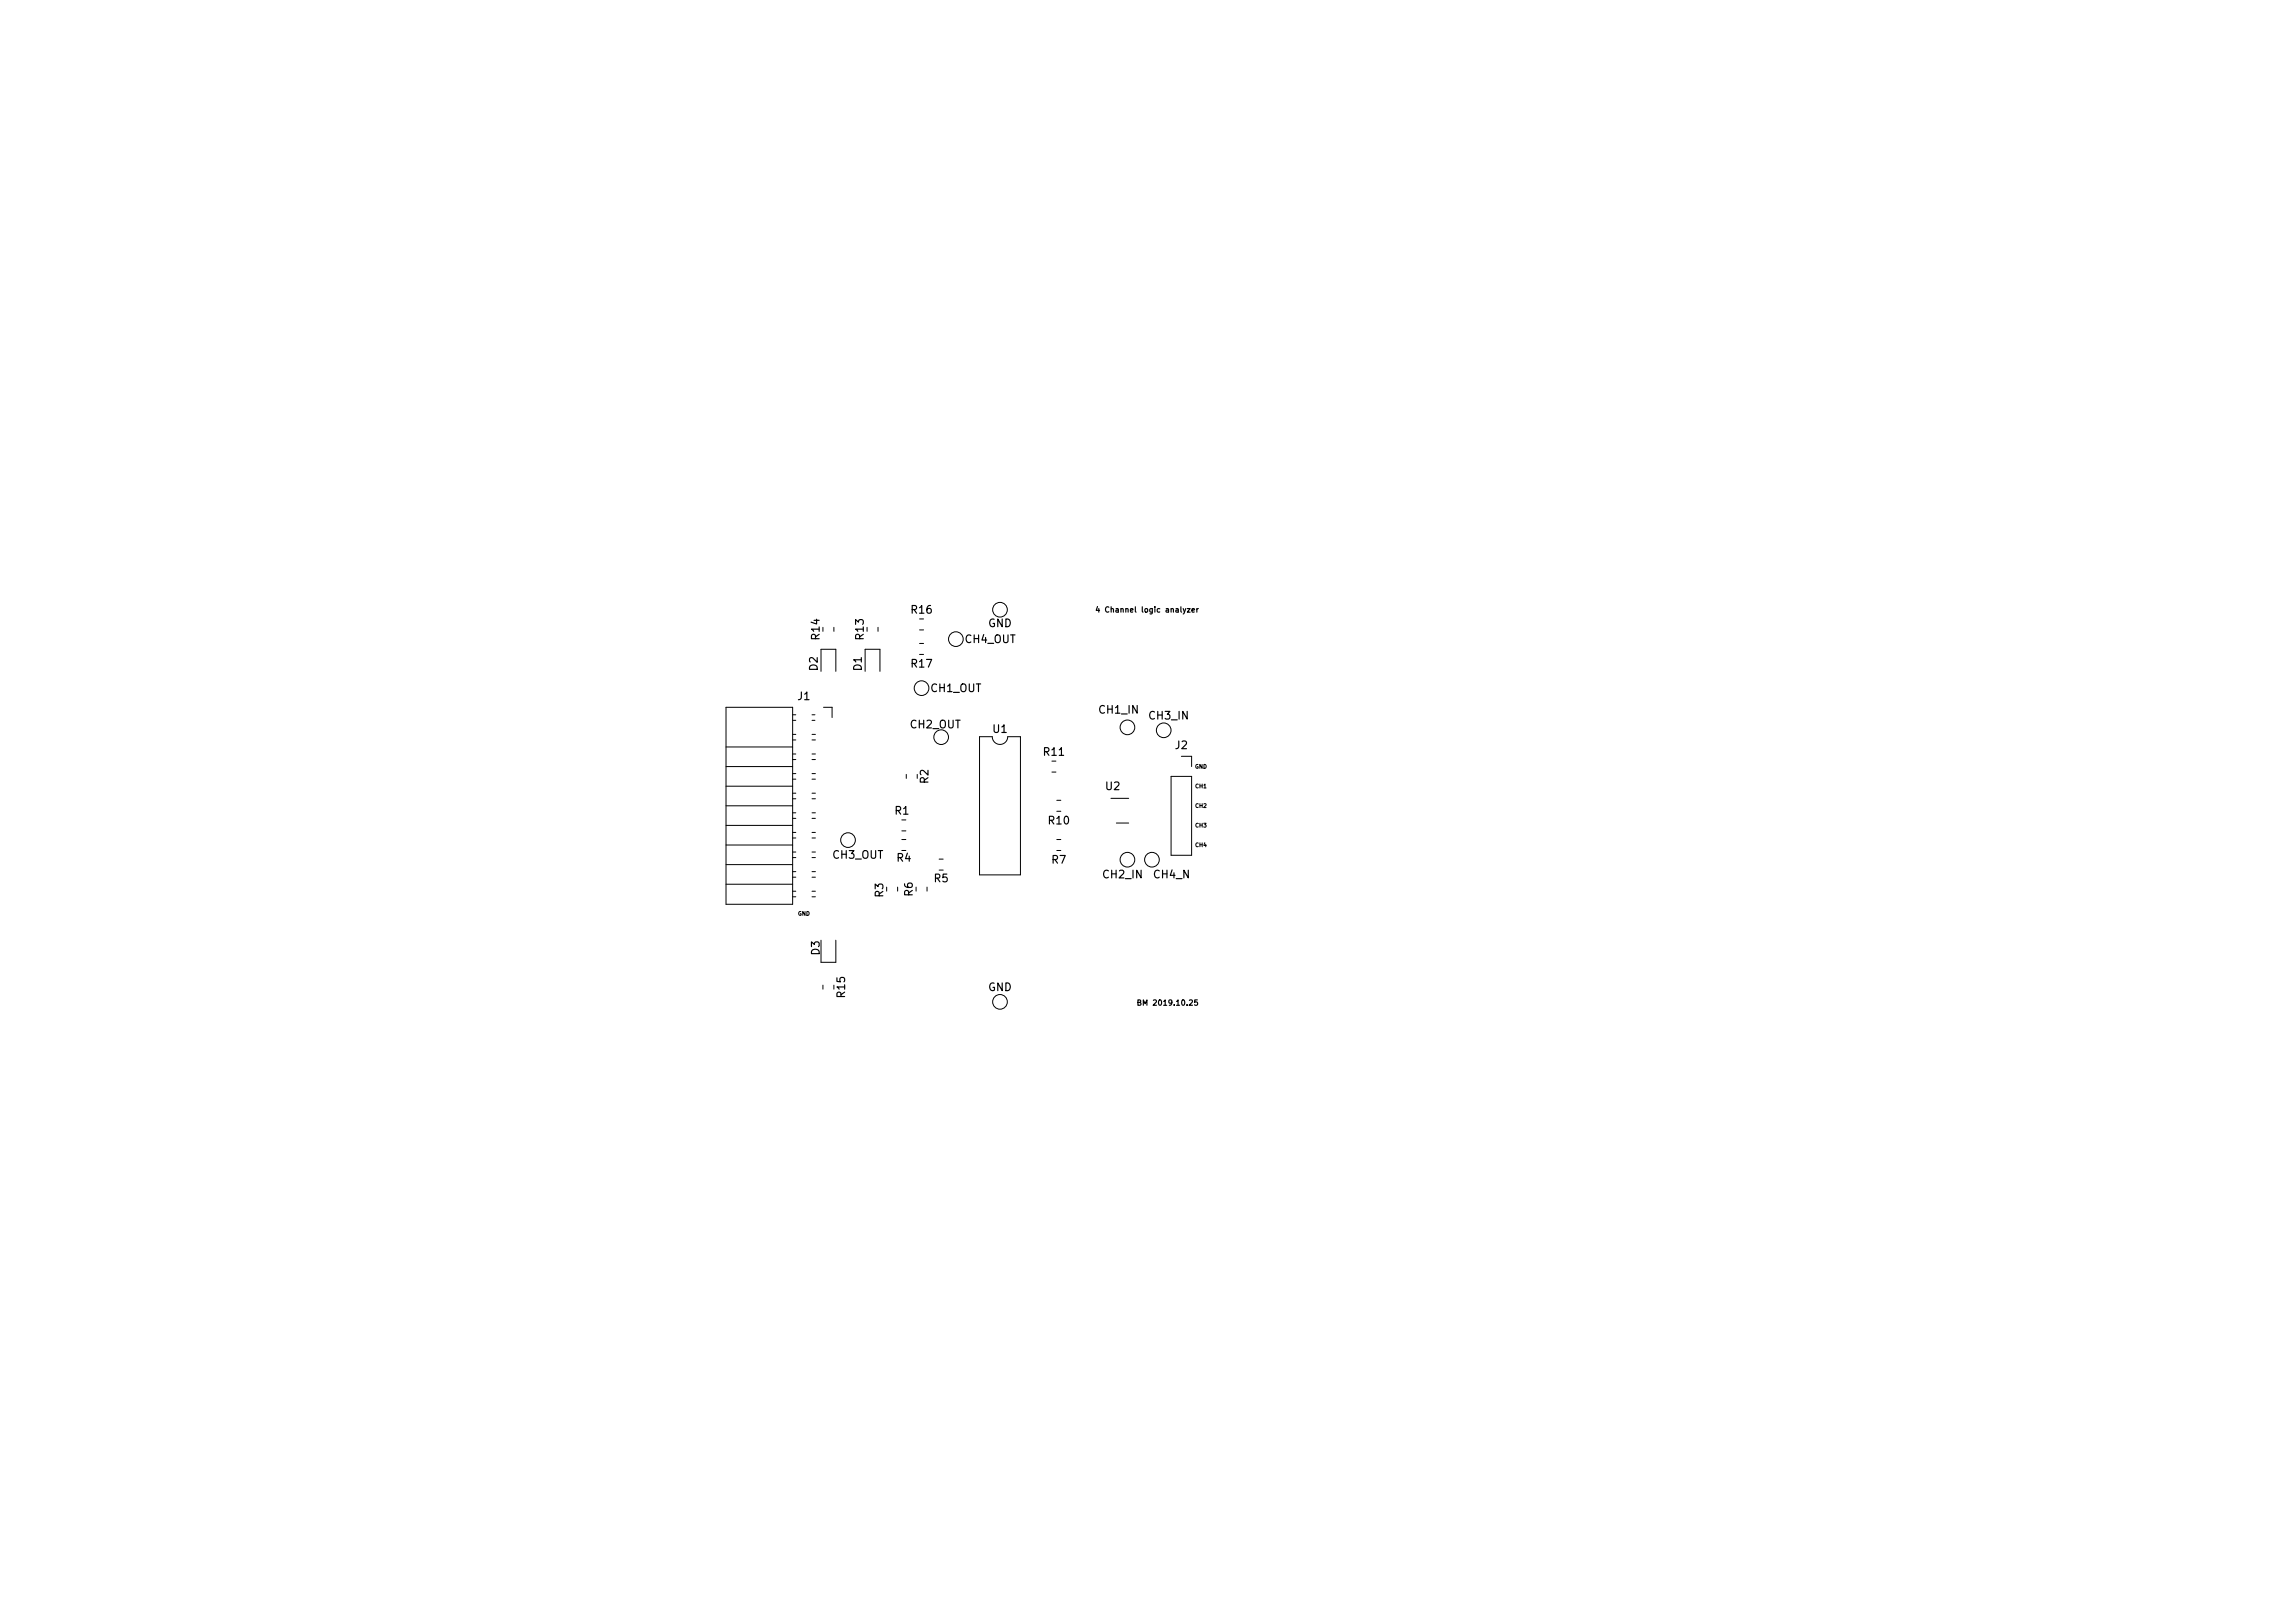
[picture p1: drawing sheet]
<svg xmlns="http://www.w3.org/2000/svg" width="297mm" height="210mm" viewBox="0 0 297 210" stroke-linecap="round" stroke-linejoin="round" font-family="sans-serif">
<defs><g id="words">
<g font-size="1.4">
<text x="106.2" y="82.8" transform="rotate(-90 106.2 82.8)">R14</text>
<text x="111.9" y="82.8" transform="rotate(-90 111.9 82.8)">R13</text>
<text x="118.1" y="79.5">R16</text>
<text x="125" y="83.3">CH4_OUT</text>
<text x="128" y="81.2">GND</text>
<text x="105.9" y="86.9" transform="rotate(-90 105.9 86.9)">D2</text>
<text x="111.6" y="86.9" transform="rotate(-90 111.6 86.9)">D1</text>
<text x="118.1" y="86.5">R17</text>
<text x="120.6" y="89.6">CH1_OUT</text>
<text x="103.4" y="90.7">J1</text>
<text x="117.9" y="94.3">CH2_OUT</text>
<text x="128.6" y="94.9">U1</text>
<text x="142.4" y="92.4">CH1_IN</text>
<text x="148.9" y="93.2">CH3_IN</text>
<text x="120.3" y="101.5" transform="rotate(-90 120.3 101.5)">R2</text>
<text x="135.2" y="97.9">R11</text>
<text x="152.3" y="97">J2</text>
<text x="115.9" y="105.5">R1</text>
<text x="135.9" y="106.8">R10</text>
<text x="143.3" y="102.3">U2</text>
<text x="107.9" y="111.2">CH3_OUT</text>
<text x="116.2" y="111.6">R4</text>
<text x="136.3" y="111.9">R7</text>
<text x="142.9" y="113.8">CH2_IN</text>
<text x="149.5" y="113.8">CH4_N</text>
<text x="114.4" y="116.2" transform="rotate(-90 114.4 116.2)">R3</text>
<text x="118.2" y="116.1" transform="rotate(-90 118.2 116.1)">R6</text>
<text x="121" y="114.3">R5</text>
<text x="106.2" y="123.7" transform="rotate(-90 106.2 123.7)">D3</text>
<text x="109.5" y="129.2" transform="rotate(-90 109.5 129.2)">R15</text>
<text x="128" y="128.4">GND</text>
</g>
<g font-size="1">
<text x="142.9" y="79.3">4 Channel logic analyzer</text>
<text x="147.9" y="130.3">BM 2019.10.25</text>
</g>
<g font-size=".7">
<text x="154.8" y="99.6">GND</text>
<text x="154.9" y="107.2">CH3</text>
<text x="154.9" y="104.6">CH2</text>
<text x="154.9" y="102.1">CH1</text>
<text x="154.9" y="109.7">CH4</text>
<text x="103.4" y="118.6">GND</text>
</g>
</g></defs>
<path d="M142.2 78.6l-.2 .5h.4M142.3 78.8v.5M154.4 79.1l.3-.1v-.1l-.2-.1-.1 .1v.4h.3M155 78.8v.5M155.2 78.8l-.2 .2M147.4 129.9l.3-.1v-.2l-.3-.1v.7h.3l.1-.2-.2-.1M155.1 129.5h-.3l-.1 .4 .4-.1v.4h-.1h-.3" fill="none" stroke="#000" stroke-width=".15"/>
<g fill="none" stroke="#000" stroke-width=".13">
<path d="M94.1 96.8h8.6M94.1 99.3h8.6M94.1 91.6h8.6v25.5h-8.6zM102.7 92.6h.4M102.7 93.3h.4M102.7 95.1h.4M102.7 95.9h.4M102.7 97.7h.4M102.7 98.4h.4M105.2 92.6h.4M105.2 93.3h.4M105.2 95.1h.4"/>
<path d="M105.2 95.9h.4M105.2 97.7h.4M105.2 98.4h.4M106.4 87v-2.9h1.9v2.9M106.7 91.6h1.1v1.4M108 81.3v.5M112.1 87v-2.9h1.9v2.9M113.7 81.3v.5M119.1 83.4h.5M119.1 84.8h.5M119.1 80.2h.5M119.1 81.6h.5"/>
<path d="M126.9 95.4h1.6a1 1 0 0 0 1 1 1 1 0 0 0 1-1h1.7v17.9h-5.3zM136.3 98.6h.5M153 98h1.4v1.3M94.1 101.8h8.6M94.1 104.4h8.6M94.1 106.9h8.6M94.1 109.5h8.6M94.1 112h8.6M94.1 114.5h8.6M102.7 100.2h.4M102.7 100.9h.4M102.7 102.8h.4"/>
<path d="M102.7 103.5h.4M102.7 105.3h.4M102.7 106h.4M102.7 107.8h.4M102.7 108.6h.4M102.7 110.4h.4M102.7 111.1h.4M102.7 112.9h.4M102.7 113.6h.4M102.7 115.5h.4M102.7 116.2h.4M105.2 100.2h.4"/>
<path d="M105.2 100.9h.4M105.2 102.8h.4M105.2 103.5h.4M105.2 105.3h.4M105.2 106h.4M105.2 107.8h.4M105.2 108.6h.4M105.2 110.4h.4M105.2 111.1h.4M105.2 112.9h.4M105.2 113.6h.4M105.2 115.5h.4"/>
<path d="M105.2 116.2h.4M116.3 114.9v.5M116.8 106.2h.5M116.8 107.6h.5M116.8 108.8h.5M117.4 100.3v.5M120.1 114.9v.5M121.7 111.3h.5M121.7 112.7h.5M136.3 100h.5M136.9 108.8h.5M136.9 110.2h.5"/>
<path d="M136.9 105.1h.5M136.9 103.7h.5M143.9 103.4h2.3M144.6 106.6h1.6M151.7 100.6h2.7v10.2h-2.7zM106.4 121.8v2.9h1.9v-2.9M106.6 127.6v.5"/>
<circle cx="129.5" cy="79" r=".95"/>
<circle cx="119.4" cy="89.1" r=".95"/>
<circle cx="121.9" cy="95.5" r=".95"/>
<circle cx="123.8" cy="82.8" r=".95"/>
<circle cx="146" cy="94.2" r=".95"/>
<circle cx="150.7" cy="94.6" r=".95"/>
<circle cx="109.9" cy="108.8" r=".95"/>
<circle cx="146" cy="111.4" r=".95"/>
<circle cx="149.2" cy="111.4" r=".95"/>
<circle cx="129.5" cy="129.8" r=".95"/>
</g>
<use href="#words"/>
</svg>
